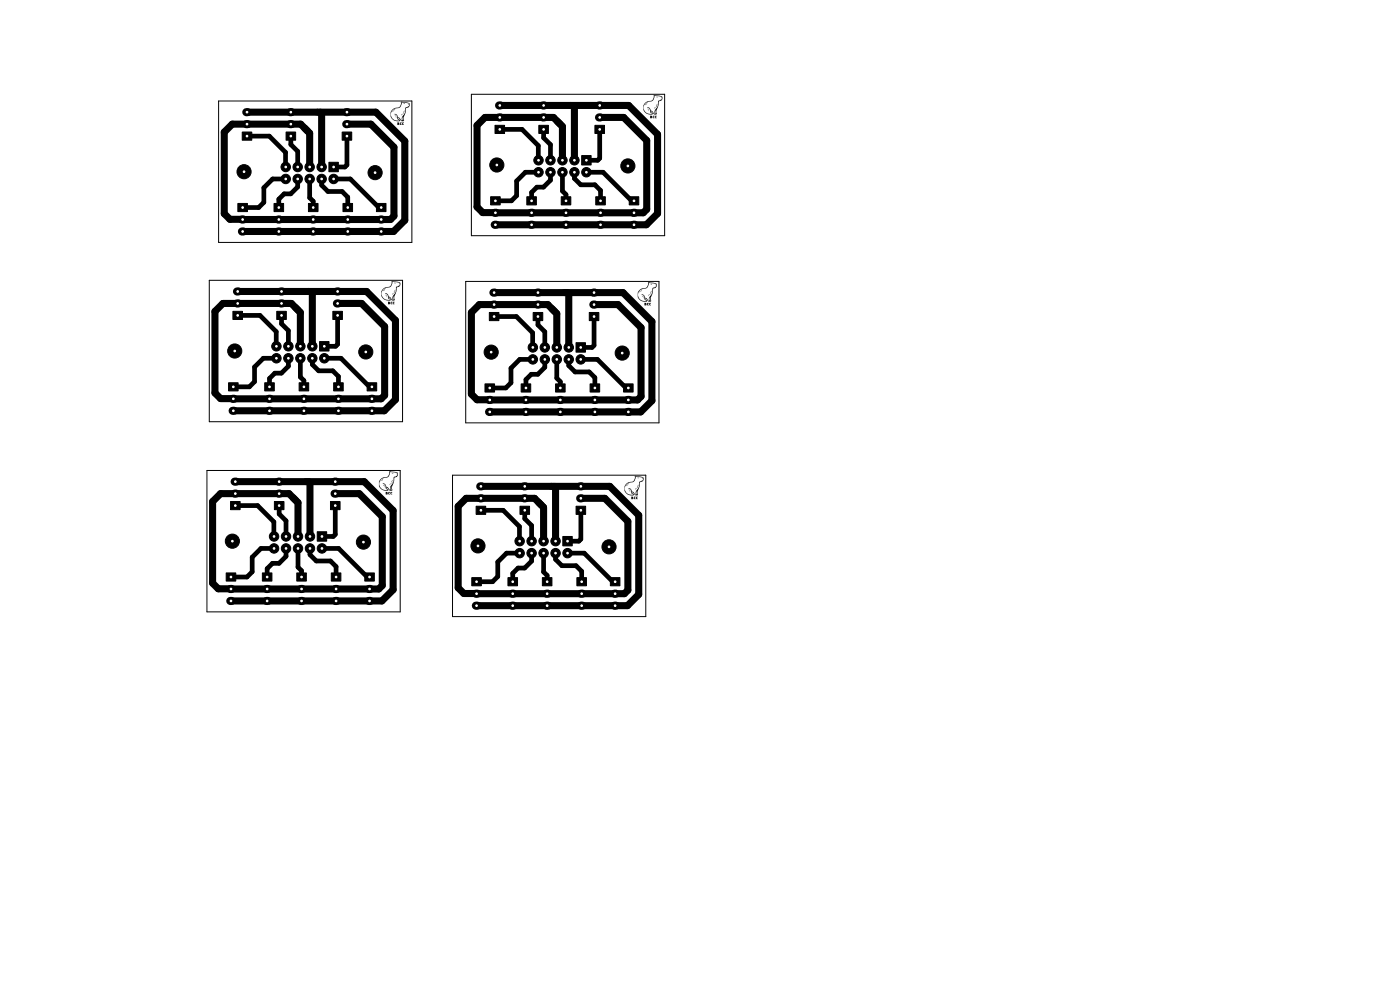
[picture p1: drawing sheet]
<svg xmlns="http://www.w3.org/2000/svg" width="297mm" height="210mm" viewBox="0 0 297 210" stroke-linecap="round" stroke-linejoin="round" font-family="sans-serif">
<g fill="#000">
<path d="M83.3 23.5h.1l-.2 .2zM83.5 23.5l.2-.1-.2 .2zM83.7 24.5l.2 .2zM83.6 23.3l.3-.1-.4 .2zM83.9 24.5l.2 .2zM84 24.8v.2zM84.3 26h.4v.5h-.4v-.1h.3h-.3v-.2l.2-.1-.2 .1zM84.9 26h.3l-.2 .1v.3h.2l-.1 .1a.28 .28 0 0 1-.3-.2 .28 .28 0 0 1 .1-.3zM83.2 23.3l.5-.3a1.28 1.28 0 0 0 1.3-.7l.1-.4a.28 .28 0 0 1 .1-.4 .28 .28 0 0 1 .4 .2h.2a.84 .84 0 0 1 1.1 .4v.4l-.4 .3a.38 .38 0 0 0-.4 .2 .38 .38 0 0 0 0 .4l-.1 .5a2.03 2.03 0 0 0-.3 1.8 .72 .72 0 0 1-1-.6h-.3l.3 .3a.19 .19 0 0 1 .2 .2 .19 .19 0 0 1-.3 .1h-.4a1.27 1.27 0 0 1-1.3-1.4 1.39 1.39 0 0 0 1.8 1.2 .64 .64 0 0 1-.5-.9l-.5-.4a.73 .73 0 0 1 .8 .7l.7 .7 .1-.4 .2 .4v-.8l-.2 .4a.72 .72 0 0 1 .4-.9l.2-.6 .1-.8 .5-.3a.37 .37 0 0 0 .3-.4 .37 .37 0 0 0-.5-.3l-1.1-.2a1.1 1.1 0 0 1-.9 1.3 1.45 1.45 0 0 0-1.4 1.3v-.5zM85.2 24.2l-.1 .3zM85.4 26h.3l-.2 .1v.3h.2l-.2 .1a.28 .28 0 0 1-.2-.2 .28 .28 0 0 1 .1-.3zM85.6 23.6l-.1 .3z"/>
<path d="M85.7 23.9l-.1 .2zM85.8 23.4l-.1 .4zM136.9 22.1l.1-.1-.1 .3zM137.2 22.1l.1-.1-.2 .2zM137.4 23.1l.2 .2zM137.2 21.8l.3-.1-.4 .3zM137.5 23l.2 .3zM137.6 23.3l.1 .3zM137.9 24.5l.4 .1v.5h-.4v-.2h.3h-.3v-.2h.3h-.3zM138.5 24.6h.3l-.2 .1v.3h.2l-.1 .1a.28 .28 0 0 1-.3-.2 .28 .28 0 0 1 .1-.3zM138.8 20.3l.1 .1zM136.8 21.8l.5-.3a1.28 1.28 0 0 0 1.3-.7l.1-.3a.28 .28 0 0 1 .2-.4 .28 .28 0 0 1 .3 .1l.2 .1a.84 .84 0 0 1 1.1 .4v.4l-.3 .3a.38 .38 0 0 0-.5 .2 .38 .38 0 0 0 0 .4v.5a2.03 2.03 0 0 0-.4 1.7 .72 .72 0 0 1-1-.5h-.3l.4 .2a.19 .19 0 0 1 .1 .3 .19 .19 0 0 1-.2 .1h-.5a1.27 1.27 0 0 1-1.3-1.4 1.39 1.39 0 0 0 1.8 1.2 .64 .64 0 0 1-.4-.9l-.6-.4a.73 .73 0 0 1 .8 .7l.7 .6 .2-.3 .2 .3-.1-.7-.1 .4a.72 .72 0 0 1 .3-.9l.3-.6v-.8l.5-.3a.37 .37 0 0 0 .3-.5 .37 .37 0 0 0-.5-.3l-1.1-.1a1.1 1.1 0 0 1-.8 1.2 1.45 1.45 0 0 0-1.5 1.4v-.5z"/>
<path d="M138.9 22.8l-.1 .3zM139 24.6h.3l-.2 .1v.3h.2l-.1 .1a.28 .28 0 0 1-.3-.2 .28 .28 0 0 1 .1-.3zM139.2 22.1v.4zM139.3 22.4l-.1 .3zM139.4 22v.4zM81.2 61.3l.5-.3a1.28 1.28 0 0 0 1.3-.7l.1-.2a.34 .34 0 0 1 0-.5 .34 .34 0 0 1 .5 .1h.2a.84 .84 0 0 1 1.1 .5v.3l-.3 .4a.39 .39 0 0 0-.5 .1 .39 .39 0 0 0 0 .5v.4a2.03 2.03 0 0 0-.4 1.8 .72 .72 0 0 1-1-.5l-.3-.1 .4 .3a.19 .19 0 0 1 .1 .2 .19 .19 0 0 1-.2 .2l-.5-.1a1.27 1.27 0 0 1-1.3-1.4 1.39 1.39 0 0 0 1.8 1.3v-.1a.64 .64 0 0 1-.4-.9l-.6-.4a.73 .73 0 0 1 .8 .7l.7 .7 .2-.4 .2 .4-.1-.8-.1 .4a.72 .72 0 0 1 .3-.9l.3-.5v-.9l.5-.3a.37 .37 0 0 0 .3-.4 .37 .37 0 0 0-.5-.3l-1.1-.2a1.1 1.1 0 0 1-.8 1.3 1.45 1.45 0 0 0-1.5 1.3v-.5zM135.6 61.5l.5-.3a1.28 1.28 0 0 0 1.3-.7l.1-.1a.34 .34 0 0 1 0-.5 .34 .34 0 0 1 .5 0l.2 .1a.84 .84 0 0 1 1.1 .4v.4l-.3 .3a.39 .39 0 0 0-.5 .2 .39 .39 0 0 0 0 .4v.5a2.03 2.03 0 0 0-.4 1.7 .72 .72 0 0 1-1-.5h-.3l.4 .2a.19 .19 0 0 1 .1 .3 .19 .19 0 0 1-.2 .1h-.5a1.27 1.27 0 0 1-1.3-1.4 1.39 1.39 0 0 0 1.8 1.2 .64 .64 0 0 1-.4-.9l-.6-.4a.73 .73 0 0 1 .8 .7l.7 .6 .2-.3 .2 .3-.1-.7-.1 .4a.72 .72 0 0 1 .3-.9l.3-.6v-.8l.5-.3a.37 .37 0 0 0 .3-.5 .37 .37 0 0 0-.5-.3l-1.1-.1a1.1 1.1 0 0 1-.8 1.2 1.45 1.45 0 0 0-1.5 1.4v-.5zM81.3 61.6l.1-.1-.1 .3zM81.6 61.5l.1-.1-.2 .3zM81.8 62.5l.2 .2zM81.6 61.3l.3-.1-.4 .2zM81.9 62.5l.2 .3z"/>
<path d="M82 62.8l.1 .2zM82.3 64h.4v.5h-.4v-.1h.3h-.3v-.2h.3h-.3zM82.9 64h.3l-.2 .2v.2h.2l-.1 .1a.28 .28 0 0 1-.3-.1 .28 .28 0 0 1 .1-.4zM83.3 62.3l-.1 .2zM83.4 64h.3l-.2 .2v.2h.2l-.1 .1a.28 .28 0 0 1-.3-.1 .28 .28 0 0 1 .1-.4zM83.6 61.6v.4zM83.7 61.9l-.1 .3zM83.8 61.4v.4zM135.7 61.8l.1-.1-.1 .3zM136 61.8l.1-.1-.2 .2zM136.2 62.8l.2 .2zM136 61.5l.3-.1-.4 .3z"/>
<path d="M136.3 62.7l.2 .3zM136.4 63l.1 .3zM136.7 64.2l.4 .1v.5h-.4v-.2h.3h-.3v-.2h.3h-.3zM137.3 64.3h.3l-.2 .1v.3h.2l-.1 .1a.28 .28 0 0 1-.3-.2 .28 .28 0 0 1 .1-.3zM137.7 62.5l-.1 .3zM137.8 64.3h.3l-.2 .1v.3h.2l-.1 .1a.28 .28 0 0 1-.3-.2 .28 .28 0 0 1 .1-.3zM138 61.8v.4zM138.1 62.1l-.1 .3zM138.2 61.7v.4zM80.7 101.6l.5-.3a1.28 1.28 0 0 0 1.3-.7l.1-.3a.28 .28 0 0 1 .2-.4 .28 .28 0 0 1 .3 .1l.2 .1a.84 .84 0 0 1 1.1 .4v.4l-.3 .3a.38 .38 0 0 0-.5 .2 .38 .38 0 0 0 0 .4v.5a2.03 2.03 0 0 0-.4 1.7 .72 .72 0 0 1-1-.5h-.3l.4 .2a.19 .19 0 0 1 .1 .3 .19 .19 0 0 1-.2 .1h-.5a1.27 1.27 0 0 1-1.3-1.4 1.39 1.39 0 0 0 1.8 1.2 .64 .64 0 0 1-.4-.9l-.6-.4a.73 .73 0 0 1 .8 .7l.7 .6 .2-.3 .2 .3-.1-.7-.1 .4a.72 .72 0 0 1 .3-.9l.3-.6v-.8l.5-.3a.37 .37 0 0 0 .3-.5 .37 .37 0 0 0-.5-.3l-1.1-.1a1.1 1.1 0 0 1-.8 1.2 1.45 1.45 0 0 0-1.5 1.4v-.5zM80.8 101.9l.1-.1-.1 .3zM81.1 101.9l.1-.1-.2 .2z"/>
<path d="M81.3 102.9l.2 .2zM81.1 101.6l.3-.1-.4 .3zM81.4 102.8l.2 .3zM81.5 103.1l.1 .3zM81.8 104.3l.4 .1v.5h-.4v-.2h.3h-.3v-.2h.3h-.3zM82.4 104.4h.3l-.2 .1v.3h.2l-.1 .1a.28 .28 0 0 1-.3-.2 .28 .28 0 0 1 .1-.3zM82.8 102.6l-.1 .3zM82.9 104.4h.3l-.2 .1v.3h.2l-.1 .1a.28 .28 0 0 1-.3-.2 .28 .28 0 0 1 .1-.3zM83.1 101.9v.4zM83.2 102.2l-.1 .3zM83.3 101.8v.4zM132.9 102.9l.1-.1-.1 .3z"/>
<path d="M133.2 102.9l.1-.1-.2 .2zM133.4 103.9l.2 .2zM133.2 102.6l.3-.1-.4 .3zM133.5 103.8l.2 .3zM133.6 104.1l.1 .3zM133.9 105.3l.4 .1v.5h-.4v-.2h.3h-.3v-.2h.3h-.3zM134.5 105.4h.3l-.2 .1v.3h.2l-.1 .1a.28 .28 0 0 1-.3-.2 .28 .28 0 0 1 .1-.3zM132.8 102.6l.5-.3a1.28 1.28 0 0 0 1.3-.7l.1-.3a.28 .28 0 0 1 .2-.4 .28 .28 0 0 1 .3 .1l.2 .1a.84 .84 0 0 1 1.1 .4v.4l-.3 .3a.38 .38 0 0 0-.5 .2 .38 .38 0 0 0 0 .4v.5a2.03 2.03 0 0 0-.4 1.7 .72 .72 0 0 1-1-.5h-.3l.4 .2a.19 .19 0 0 1 .1 .3 .19 .19 0 0 1-.2 .1h-.5a1.27 1.27 0 0 1-1.3-1.4 1.39 1.39 0 0 0 1.8 1.2 .64 .64 0 0 1-.4-.9l-.6-.4a.73 .73 0 0 1 .8 .7l.7 .6 .2-.3 .2 .3-.1-.7-.1 .4a.72 .72 0 0 1 .3-.9l.3-.6v-.8l.5-.3a.37 .37 0 0 0 .3-.5 .37 .37 0 0 0-.5-.3l-1.1-.1a1.1 1.1 0 0 1-.8 1.2 1.45 1.45 0 0 0-1.5 1.4v-.5zM134.9 103.6l-.1 .3zM135 105.4h.3l-.2 .1v.3h.2l-.1 .1a.28 .28 0 0 1-.3-.2 .28 .28 0 0 1 .1-.3zM135.2 102.9v.4zM135.3 103.2l-.1 .3z"/>
<path d="M135.4 102.8v.4z"/>
<circle cx="85.4" cy="24.2" r=".1"/>
<circle cx="85.7" cy="22" r=".11"/>
<circle cx="86.7" cy="22.2" r=".08"/>
<circle cx="139.1" cy="22.8" r=".1"/>
<circle cx="139.4" cy="20.6" r=".11"/>
<circle cx="140.3" cy="20.7" r=".08"/>
<circle cx="83.5" cy="62.2" r=".1"/>
<circle cx="83.8" cy="60" r=".11"/>
<circle cx="84.7" cy="60.2" r=".08"/>
<circle cx="137.9" cy="62.5" r=".1"/>
<circle cx="138.2" cy="60.3" r=".11"/>
<circle cx="139.1" cy="60.4" r=".08"/>
<circle cx="83" cy="102.6" r=".1"/>
<circle cx="83.3" cy="100.4" r=".11"/>
<circle cx="84.2" cy="100.5" r=".08"/>
<circle cx="135.1" cy="103.6" r=".1"/>
<circle cx="135.4" cy="101.4" r=".11"/>
<circle cx="136.3" cy="101.5" r=".08"/>
</g>
<g fill="#000" stroke="#000" stroke-width=".21">
<path d="M51.4 28h2v1.7h-2zM60.7 28h2v1.7h-2zM69.8 34.4h2v2h-2zM72.6 28h2v1.7h-2zM105 26.6h2v1.7h-2zM114.3 26.6h2v1.7h-2zM123.4 33h2v2h-2zM126.2 26.6h2v1.7h-2zM50.5 43.2h2v1.7h-2zM58.1 43.2h2.1v1.7h-2.1zM65.4 43.2h2.1v1.7h-2.1zM72.8 43.2h2v1.7h-2z"/>
<path d="M79.9 43.2h2v1.7h-2zM104.1 41.7h2v1.8h-2zM111.8 41.7h2v1.8h-2zM119.1 41.7h2v1.8h-2zM126.4 41.7h2v1.8h-2zM133.5 41.7h2v1.8h-2zM49.4 66h2v1.8h-2zM58.7 66h2v1.8h-2zM67.8 72.5h2v2h-2zM70.6 66h2v1.8h-2zM103.8 66.3h2v1.7h-2zM113.1 66.3h2v1.7h-2z"/>
<path d="M122.2 72.7h2v2h-2zM125 66.3h2v1.7h-2zM48.5 81.2h2v1.7h-2zM56.2 81.2h2v1.7h-2zM63.5 81.2h2v1.7h-2zM70.8 81.2h2v1.7h-2zM77.9 81.2h2v1.7h-2zM102.9 81.4h2v1.8h-2zM110.6 81.4h2v1.8h-2zM117.9 81.4h2v1.8h-2zM125.2 81.4h2v1.8h-2zM132.3 81.4h2v1.8h-2z"/>
<path d="M48.9 106.4h2v1.7h-2zM58.2 106.4h2v1.7h-2zM67.3 112.8h2v2h-2zM70.1 106.4h2v1.7h-2zM101 107.4h2v1.7h-2zM110.3 107.4h2v1.7h-2zM119.4 113.8h2v2h-2zM122.2 107.4h2v1.7h-2zM48 121.5h2v1.8h-2zM55.7 121.5h2v1.8h-2zM63 121.5h2v1.8h-2zM70.3 121.5h2v1.8h-2z"/>
<path d="M77.4 121.5h2v1.8h-2zM100.1 122.5h2v1.8h-2zM107.8 122.5h2v1.8h-2zM115.1 122.5h2v1.8h-2zM122.4 122.5h2v1.8h-2zM129.5 122.5h2v1.8h-2z"/>
<circle cx="51.8" cy="36.4" r="1.5"/>
<circle cx="60.6" cy="38" r="1"/>
<circle cx="60.6" cy="35.4" r="1"/>
<circle cx="63.2" cy="35.4" r="1"/>
<circle cx="63.2" cy="38" r="1"/>
<circle cx="65.7" cy="38" r="1"/>
<circle cx="65.7" cy="35.4" r="1"/>
<circle cx="68.2" cy="38" r="1"/>
<circle cx="68.2" cy="35.4" r="1"/>
<circle cx="70.8" cy="38" r="1"/>
<circle cx="79.6" cy="36.6" r="1.5"/>
<circle cx="105.4" cy="35" r="1.5"/>
<circle cx="114.2" cy="36.5" r="1"/>
<circle cx="114.2" cy="34" r="1"/>
<circle cx="116.8" cy="34" r="1"/>
<circle cx="116.8" cy="36.5" r="1"/>
<circle cx="119.3" cy="34" r="1"/>
<circle cx="119.3" cy="36.5" r="1"/>
<circle cx="121.9" cy="34" r="1"/>
<circle cx="121.9" cy="36.5" r="1"/>
<circle cx="124.4" cy="36.5" r="1"/>
<circle cx="133.2" cy="35.2" r="1.5"/>
<circle cx="49.8" cy="74.5" r="1.5"/>
<circle cx="58.6" cy="76" r="1"/>
<circle cx="58.6" cy="73.5" r="1"/>
<circle cx="61.2" cy="76" r="1"/>
<circle cx="61.2" cy="73.5" r="1"/>
<circle cx="63.7" cy="73.5" r="1"/>
<circle cx="63.7" cy="76" r="1"/>
<circle cx="66.3" cy="76" r="1"/>
<circle cx="66.3" cy="73.5" r="1"/>
<circle cx="68.8" cy="76" r="1"/>
<circle cx="77.6" cy="74.7" r="1.5"/>
<circle cx="104.2" cy="74.7" r="1.5"/>
<circle cx="113" cy="73.7" r="1"/>
<circle cx="113" cy="76.2" r="1"/>
<circle cx="115.6" cy="73.7" r="1"/>
<circle cx="115.6" cy="76.2" r="1"/>
<circle cx="118.1" cy="73.7" r="1"/>
<circle cx="118.1" cy="76.2" r="1"/>
<circle cx="120.7" cy="76.2" r="1"/>
<circle cx="120.7" cy="73.7" r="1"/>
<circle cx="123.2" cy="76.2" r="1"/>
<circle cx="132" cy="74.9" r="1.5"/>
<circle cx="49.3" cy="114.8" r="1.5"/>
<circle cx="58.1" cy="116.3" r="1"/>
<circle cx="58.1" cy="113.8" r="1"/>
<circle cx="60.7" cy="113.8" r="1"/>
<circle cx="60.7" cy="116.3" r="1"/>
<circle cx="63.2" cy="113.8" r="1"/>
<circle cx="63.2" cy="116.3" r="1"/>
<circle cx="65.8" cy="113.8" r="1"/>
<circle cx="65.8" cy="116.3" r="1"/>
<circle cx="68.3" cy="116.3" r="1"/>
<circle cx="77.1" cy="115" r="1.5"/>
<circle cx="101.4" cy="115.8" r="1.5"/>
<circle cx="110.2" cy="114.8" r="1"/>
<circle cx="110.2" cy="117.3" r="1"/>
<circle cx="112.8" cy="114.8" r="1"/>
<circle cx="112.8" cy="117.3" r="1"/>
<circle cx="115.3" cy="114.8" r="1"/>
<circle cx="115.3" cy="117.3" r="1"/>
<circle cx="117.9" cy="114.8" r="1"/>
<circle cx="117.9" cy="117.3" r="1"/>
<circle cx="120.4" cy="117.3" r="1"/>
<circle cx="129.2" cy="116" r="1.5"/>
</g>
<g fill="none" stroke="#000" stroke-width="1.7">
<path d="M52.3 26.3h.3M52.3 23.8h.3M61.6 26.3h.3M61.6 23.8h.3M73.4 26.3h.3M73.4 23.8h.3M105.9 24.9h.3M105.9 22.4h.3M115.2 24.9h.3M115.2 22.4h.3M127.1 24.9h.3M127.1 22.4h.3"/>
<path d="M51.3 46.6h.3M51.3 49.1h.3M59 46.6h.3M59 49.1h.3M66.3 46.6h.3M66.3 49.1h.3M73.6 46.6h.3M73.6 49.1h.3M80.7 46.6h.3M80.7 49.1h.3M105 45.1h.2M105 47.7h.2"/>
<path d="M112.6 45.1h.3M112.6 47.7h.3M119.9 45.1h.3M119.9 47.7h.3M127.2 45.1h.3M127.2 47.7h.3M134.3 45.1h.3M134.3 47.7h.3M50.3 64.4h.3M50.3 61.8h.3M59.6 64.4h.3M59.6 61.8h.3"/>
<path d="M71.5 64.4h.3M71.5 61.8h.3M104.7 64.6h.3M104.7 62.1h.3M114 64.6h.3M114 62.1h.3M125.9 64.6h.3M125.9 62.1h.3M49.3 84.6h.3M49.3 87.1h.3M57 84.6h.3M57 87.1h.3"/>
<path d="M64.3 84.6h.3M64.3 87.1h.3M71.7 84.6h.3M71.7 87.1h.3M78.7 84.6h.3M78.7 87.1h.3M103.8 84.8h.3M103.8 87.4h.3M111.4 84.8h.3M111.4 87.4h.3M118.7 84.8h.3M118.7 87.4h.3"/>
<path d="M126.1 84.8h.3M126.1 87.4h.3M133.2 84.8h.3M133.2 87.4h.3M49.8 104.7h.3M49.8 102.2h.3M59.1 104.7h.3M59.1 102.2h.3M71 104.7h.3M71 102.2h.3M101.9 105.7h.3M101.9 103.2h.3"/>
<path d="M111.2 105.7h.3M111.2 103.2h.3M123.1 105.7h.3M123.1 103.2h.3M48.9 124.9h.3M48.9 127.5h.3M56.5 124.9h.3M56.5 127.5h.3M63.8 124.9h.3M63.8 127.5h.3M71.1 124.9h.3M71.1 127.5h.3"/>
<path d="M78.3 124.9h.3M78.3 127.5h.3M101 125.9h.2M101 128.5h.2M108.6 125.9h.3M108.6 128.5h.3M115.9 125.9h.3M115.9 128.5h.3M123.2 125.9h.3M123.2 128.5h.3M130.3 125.9h.3M130.3 128.5h.3"/>
</g>
<g fill="none" stroke="#000" stroke-width="1">
<path d="M52.4 28.9h4.7l3.5 3.4v3.1M60.6 38h-2.8l-1.8 1.8v3.1l-1.1 1.1h-3.4M61.7 28.9v1.7l1.5 1.5v3.3M63.2 38v1.6l-1.5 1.5h-1.4l-1.2 1.2v1.7M65.3 38h.4v3.9l.7 .8v1.3M68 23.8l-.2 .1M68.2 38v1.3l1.4 1.3h3l1.2 1.2v2.2M70.8 38h3.5l6.1 6h.5M73.6 28.9v6.1l-.4 .4h-2.8M106 27.5h4.8l3.4 3.4v3.1M114.2 36.5h-2.7l-1.9 1.9v3.1l-1.1 1.1h-3.4M115.3 27.5v1.7l1.5 1.5v3.3"/>
<path d="M116.8 36.5v1.7l-1.5 1.5h-1.4l-1.1 1.1v1.8M118.9 36.5h.4v4l.8 .8v1.3M121.6 22.4l-.1 .1M121.9 36.5v1.4l1.3 1.3h3l1.2 1.2v2.2M124.4 36.5h3.5l6.1 6.1h.5M127.2 27.5v6.1l-.4 .4h-2.8M50.4 66.9h4.8l3.4 3.5v3.1M58.6 76h-2.7l-1.9 1.9v3.1l-1.1 1.1h-3.4M59.7 66.9v1.8l1.5 1.4v3.4M61.2 76v1.7l-1.5 1.5h-1.4l-1.1 1.1v1.8M63.3 76h.4v4l.8 .7v1.4M66 61.8l-.1 .2"/>
<path d="M66.3 76v1.3l1.3 1.4h3l1.2 1.2v2.2M68.8 76h3.5l6.1 6.1h.5M71.6 66.9v6.1l-.4 .5h-2.8M104.8 67.1h4.7l3.5 3.5v3.1M113 76.2h-2.7l-1.9 1.9v3.1l-1.1 1.1h-3.4M114.1 67.1v1.8l1.5 1.5v3.3M115.6 76.2v1.7l-1.5 1.5h-1.4l-1.1 1.1v1.8M117.7 76.2h.4v4l.8 .8v1.3M120.4 62.1l-.1 .1M120.7 76.2v1.4l1.3 1.3h3l1.2 1.2v2.2M123.2 76.2h3.5l6.1 6.1h.5M126 67.1v6.2l-.4 .4h-2.8"/>
<path d="M49.9 107.2h4.7l3.5 3.5v3.1M58.1 116.3h-2.7l-1.9 1.9v3.1l-1.1 1.1h-3.4M59.2 107.2v1.8l1.5 1.5v3.3M60.7 116.3v1.7l-1.5 1.5h-1.4l-1.1 1.1v1.8M62.8 116.3h.4v4l.8 .8v1.3M65.5 102.2l-.1 .1M65.8 116.3v1.4l1.3 1.3h3l1.2 1.2v2.2M68.3 116.3h3.5l6.1 6.1h.5M71.1 107.2v6.2l-.4 .4h-2.8M102 108.2h4.8l3.4 3.5v3.1M110.2 117.3h-2.7l-1.9 1.9v3.1l-1.1 1.1h-3.4M111.3 108.2v1.8l1.5 1.5v3.3"/>
<path d="M112.8 117.3v1.7l-1.5 1.5h-1.4l-1.1 1.1v1.8M114.9 117.3h.4v4l.8 .8v1.3M117.6 103.2l-.1 .1M117.9 117.3v1.4l1.3 1.3h3l1.2 1.2v2.2M120.4 117.3h3.5l6.1 6.1h.5M123.2 108.2v6.2l-.4 .4h-2.8"/>
</g>
<g fill="none" stroke="#000" stroke-width="1.5">
<path d="M52.4 23.8h27.3l6.2 6.1v16.8l-2.4 2.4h-32M68 23.8l.2 .3v11.3M73.6 26.3h5.1l4.9 4.9v14.6l-.8 .8-34-.1-1.2-1.2v-17.3l1.7-1.7h14.5l1.9 1.9v7.1M106 22.4h27.4l6.1 6.1v16.8l-2.4 2.4h-32M121.6 22.4l.3 .2v11.4M127.2 24.9h5.1l4.9 4.9v14.6l-.7 .7h-34.1l-1.2-1.2v-17.3l1.7-1.7h14.5l1.9 1.9v7.1M50.4 61.8h27.4l6.1 6.2v16.8l-2.4 2.3h-32M66 61.8l.3 .3v11.4M71.6 64.4h5.1l4.9 4.9v14.6l-.7 .7h-34.1l-1.2-1.2v-17.3l1.7-1.7h14.5l1.9 1.9v7M104.8 62.1h27.4l6.1 6.1v16.8l-2.4 2.4h-32M120.4 62.1l.3 .2v11.4M126 64.6h5.1l4.9 4.9v14.6l-.7 .7h-34.1l-1.2-1.2v-17.3l1.7-1.7h14.5l1.9 1.9v7.1"/>
<path d="M49.9 102.2h27.4l6.1 6.1v16.8l-2.4 2.4h-32M65.5 102.2l.3 .2v11.4M71.1 104.7h5.1l4.9 4.9v14.6l-.7 .7h-34.1l-1.2-1.2v-17.3l1.7-1.7h14.5l1.9 1.9v7.1M102 103.2h27.4l6.1 6.1v16.8l-2.4 2.4h-32M117.6 103.2l.3 .2v11.4M123.2 105.7h5.1l4.9 4.9v14.6l-.7 .7h-34.1l-1.2-1.2v-17.3l1.7-1.7h14.5l1.9 1.9v7.1"/>
</g>
<g fill="#fff" stroke="#fff" stroke-width=".21">
<circle cx="123.2" cy="108.2" r=".17"/>
<circle cx="123.2" cy="105.7" r=".17"/>
<circle cx="123.2" cy="103.2" r=".17"/>
<circle cx="123.4" cy="123.4" r=".17"/>
<circle cx="123.4" cy="125.9" r=".17"/>
<circle cx="123.4" cy="128.5" r=".17"/>
<circle cx="101.4" cy="115.8" r=".17"/>
<circle cx="130.5" cy="123.4" r=".17"/>
<circle cx="130.5" cy="125.9" r=".17"/>
<circle cx="130.5" cy="128.5" r=".17"/>
<circle cx="116.1" cy="123.4" r=".17"/>
<circle cx="116.1" cy="125.9" r=".17"/>
<circle cx="116.1" cy="128.5" r=".17"/>
<circle cx="111.3" cy="108.2" r=".18"/>
<circle cx="111.3" cy="105.7" r=".18"/>
<circle cx="111.3" cy="103.2" r=".18"/>
<circle cx="102" cy="108.2" r=".17"/>
<circle cx="102" cy="105.7" r=".17"/>
<circle cx="102" cy="103.2" r=".17"/>
<circle cx="108.8" cy="123.4" r=".17"/>
<circle cx="108.8" cy="125.9" r=".17"/>
<circle cx="108.8" cy="128.5" r=".17"/>
<circle cx="101.1" cy="123.4" r=".17"/>
<circle cx="101.1" cy="125.9" r=".17"/>
<circle cx="101.1" cy="128.5" r=".17"/>
<circle cx="120.4" cy="114.8" r=".17"/>
<circle cx="120.4" cy="117.3" r=".17"/>
<circle cx="117.9" cy="114.8" r=".17"/>
<circle cx="117.9" cy="117.3" r=".17"/>
<circle cx="115.3" cy="114.8" r=".17"/>
<circle cx="115.3" cy="117.3" r=".17"/>
<circle cx="112.8" cy="114.8" r=".17"/>
<circle cx="112.8" cy="117.3" r=".17"/>
<circle cx="110.2" cy="114.8" r=".17"/>
<circle cx="110.2" cy="117.3" r=".17"/>
<circle cx="129.2" cy="116" r=".18"/>
<circle cx="71.1" cy="107.2" r=".17"/>
<circle cx="71.1" cy="104.7" r=".17"/>
<circle cx="71.1" cy="102.2" r=".17"/>
<circle cx="71.3" cy="122.4" r=".17"/>
<circle cx="71.3" cy="124.9" r=".17"/>
<circle cx="71.3" cy="127.5" r=".17"/>
<circle cx="49.3" cy="114.8" r=".17"/>
<circle cx="78.4" cy="122.4" r=".18"/>
<circle cx="78.4" cy="124.9" r=".18"/>
<circle cx="78.4" cy="127.5" r=".18"/>
<circle cx="64" cy="122.4" r=".17"/>
<circle cx="64" cy="124.9" r=".17"/>
<circle cx="64" cy="127.5" r=".17"/>
<circle cx="59.2" cy="107.2" r=".17"/>
<circle cx="59.2" cy="104.7" r=".17"/>
<circle cx="59.2" cy="102.2" r=".17"/>
<circle cx="49.9" cy="107.2" r=".17"/>
<circle cx="49.9" cy="104.7" r=".17"/>
<circle cx="49.9" cy="102.2" r=".17"/>
<circle cx="56.7" cy="122.4" r=".17"/>
<circle cx="56.7" cy="124.9" r=".17"/>
<circle cx="56.7" cy="127.5" r=".17"/>
<circle cx="49" cy="122.4" r=".18"/>
<circle cx="49" cy="124.9" r=".18"/>
<circle cx="49" cy="127.5" r=".18"/>
<circle cx="68.3" cy="113.8" r=".17"/>
<circle cx="68.3" cy="116.3" r=".17"/>
<circle cx="65.8" cy="113.8" r=".17"/>
<circle cx="65.8" cy="116.3" r=".17"/>
<circle cx="63.2" cy="113.8" r=".17"/>
<circle cx="63.2" cy="116.3" r=".17"/>
<circle cx="60.7" cy="113.8" r=".17"/>
<circle cx="60.7" cy="116.3" r=".17"/>
<circle cx="58.1" cy="113.8" r=".17"/>
<circle cx="58.1" cy="116.3" r=".17"/>
<circle cx="77.1" cy="115" r=".17"/>
<circle cx="126" cy="67.1" r=".18"/>
<circle cx="126" cy="64.6" r=".18"/>
<circle cx="126" cy="62.1" r=".18"/>
<circle cx="126.2" cy="82.3" r=".18"/>
<circle cx="126.2" cy="84.8" r=".18"/>
<circle cx="126.2" cy="87.4" r=".18"/>
<circle cx="104.2" cy="74.7" r=".17"/>
<circle cx="133.3" cy="82.3" r=".17"/>
<circle cx="133.3" cy="84.8" r=".17"/>
<circle cx="133.3" cy="87.4" r=".17"/>
<circle cx="118.9" cy="82.3" r=".17"/>
<circle cx="118.9" cy="84.8" r=".17"/>
<circle cx="118.9" cy="87.4" r=".17"/>
<circle cx="114.1" cy="67.1" r=".17"/>
<circle cx="114.1" cy="64.6" r=".17"/>
<circle cx="114.1" cy="62.1" r=".17"/>
<circle cx="104.8" cy="67.1" r=".17"/>
<circle cx="104.8" cy="64.6" r=".17"/>
<circle cx="104.8" cy="62.1" r=".17"/>
<circle cx="111.6" cy="82.3" r=".17"/>
<circle cx="111.6" cy="84.8" r=".17"/>
<circle cx="111.6" cy="87.4" r=".17"/>
<circle cx="103.9" cy="82.3" r=".17"/>
<circle cx="103.9" cy="84.8" r=".17"/>
<circle cx="103.9" cy="87.4" r=".17"/>
<circle cx="123.2" cy="73.7" r=".17"/>
<circle cx="123.2" cy="76.2" r=".17"/>
<circle cx="120.7" cy="73.7" r=".17"/>
<circle cx="120.7" cy="76.2" r=".17"/>
<circle cx="118.1" cy="73.7" r=".17"/>
<circle cx="118.1" cy="76.2" r=".17"/>
<circle cx="115.6" cy="73.7" r=".17"/>
<circle cx="115.6" cy="76.2" r=".17"/>
<circle cx="113" cy="73.7" r=".17"/>
<circle cx="113" cy="76.2" r=".17"/>
<circle cx="132" cy="74.9" r=".17"/>
<circle cx="71.6" cy="66.9" r=".17"/>
<circle cx="71.6" cy="64.4" r=".17"/>
<circle cx="71.6" cy="61.8" r=".17"/>
<circle cx="71.8" cy="82.1" r=".17"/>
<circle cx="71.8" cy="84.6" r=".17"/>
<circle cx="71.8" cy="87.1" r=".17"/>
<circle cx="49.8" cy="74.5" r=".17"/>
<circle cx="78.9" cy="82.1" r=".17"/>
<circle cx="78.9" cy="84.6" r=".17"/>
<circle cx="78.9" cy="87.1" r=".17"/>
<circle cx="64.5" cy="82.1" r=".17"/>
<circle cx="64.5" cy="84.6" r=".17"/>
<circle cx="64.5" cy="87.1" r=".17"/>
<circle cx="59.7" cy="66.9" r=".17"/>
<circle cx="59.7" cy="64.4" r=".17"/>
<circle cx="59.7" cy="61.8" r=".17"/>
<circle cx="50.4" cy="66.9" r=".17"/>
<circle cx="50.4" cy="64.4" r=".17"/>
<circle cx="50.4" cy="61.8" r=".17"/>
<circle cx="57.2" cy="82.1" r=".18"/>
<circle cx="57.2" cy="84.6" r=".18"/>
<circle cx="57.2" cy="87.1" r=".18"/>
<circle cx="49.5" cy="82.1" r=".17"/>
<circle cx="49.5" cy="84.6" r=".17"/>
<circle cx="49.5" cy="87.1" r=".17"/>
<circle cx="68.8" cy="73.5" r=".17"/>
<circle cx="68.8" cy="76" r=".17"/>
<circle cx="66.3" cy="73.5" r=".17"/>
<circle cx="66.3" cy="76" r=".17"/>
<circle cx="63.7" cy="73.5" r=".17"/>
<circle cx="63.7" cy="76" r=".17"/>
<circle cx="61.2" cy="73.5" r=".17"/>
<circle cx="61.2" cy="76" r=".17"/>
<circle cx="58.6" cy="73.5" r=".17"/>
<circle cx="58.6" cy="76" r=".17"/>
<circle cx="77.6" cy="74.7" r=".17"/>
<circle cx="52.4" cy="28.9" r=".17"/>
<circle cx="52.4" cy="26.3" r=".17"/>
<circle cx="52.4" cy="23.8" r=".17"/>
<circle cx="79.6" cy="36.6" r=".18"/>
<circle cx="73.6" cy="28.9" r=".17"/>
<circle cx="73.6" cy="26.3" r=".17"/>
<circle cx="73.6" cy="23.8" r=".17"/>
<circle cx="66.4" cy="44" r=".17"/>
<circle cx="66.4" cy="46.6" r=".17"/>
<circle cx="66.4" cy="49.1" r=".17"/>
<circle cx="51.8" cy="36.4" r=".17"/>
<circle cx="73.8" cy="44" r=".17"/>
<circle cx="73.8" cy="46.6" r=".17"/>
<circle cx="73.8" cy="49.1" r=".17"/>
<circle cx="80.9" cy="44" r=".17"/>
<circle cx="80.9" cy="46.6" r=".17"/>
<circle cx="80.9" cy="49.1" r=".17"/>
<circle cx="61.7" cy="28.9" r=".18"/>
<circle cx="61.7" cy="26.3" r=".18"/>
<circle cx="61.7" cy="23.8" r=".18"/>
<circle cx="59.1" cy="44" r=".17"/>
<circle cx="59.1" cy="46.6" r=".17"/>
<circle cx="59.1" cy="49.1" r=".17"/>
<circle cx="70.8" cy="35.4" r=".17"/>
<circle cx="70.8" cy="38" r=".17"/>
<circle cx="68.2" cy="35.4" r=".17"/>
<circle cx="68.2" cy="38" r=".17"/>
<circle cx="65.7" cy="35.4" r=".17"/>
<circle cx="65.7" cy="38" r=".17"/>
<circle cx="63.2" cy="35.4" r=".17"/>
<circle cx="63.2" cy="38" r=".17"/>
<circle cx="60.6" cy="35.4" r=".17"/>
<circle cx="60.6" cy="38" r=".17"/>
<circle cx="51.5" cy="44" r=".17"/>
<circle cx="51.5" cy="46.6" r=".17"/>
<circle cx="51.5" cy="49.1" r=".17"/>
<circle cx="127.2" cy="27.5" r=".17"/>
<circle cx="127.2" cy="24.9" r=".17"/>
<circle cx="127.2" cy="22.4" r=".17"/>
<circle cx="133.2" cy="35.2" r=".18"/>
<circle cx="106" cy="27.5" r=".17"/>
<circle cx="106" cy="24.9" r=".17"/>
<circle cx="106" cy="22.4" r=".17"/>
<circle cx="105.4" cy="35" r=".17"/>
<circle cx="120.1" cy="42.6" r=".17"/>
<circle cx="120.1" cy="45.1" r=".17"/>
<circle cx="120.1" cy="47.7" r=".17"/>
<circle cx="115.3" cy="27.5" r=".18"/>
<circle cx="115.3" cy="24.9" r=".18"/>
<circle cx="115.3" cy="22.4" r=".18"/>
<circle cx="134.5" cy="42.6" r=".17"/>
<circle cx="134.5" cy="45.1" r=".17"/>
<circle cx="134.5" cy="47.7" r=".17"/>
<circle cx="105.1" cy="42.6" r=".17"/>
<circle cx="105.1" cy="45.1" r=".17"/>
<circle cx="105.1" cy="47.7" r=".17"/>
<circle cx="124.4" cy="34" r=".17"/>
<circle cx="124.4" cy="36.5" r=".17"/>
<circle cx="121.9" cy="34" r=".17"/>
<circle cx="121.9" cy="36.5" r=".17"/>
<circle cx="119.3" cy="34" r=".17"/>
<circle cx="119.3" cy="36.5" r=".17"/>
<circle cx="116.8" cy="34" r=".17"/>
<circle cx="116.8" cy="36.5" r=".17"/>
<circle cx="114.2" cy="34" r=".17"/>
<circle cx="114.2" cy="36.5" r=".17"/>
<circle cx="112.8" cy="42.6" r=".17"/>
<circle cx="112.8" cy="45.1" r=".17"/>
<circle cx="112.8" cy="47.7" r=".17"/>
<circle cx="127.4" cy="42.6" r=".17"/>
<circle cx="127.4" cy="45.1" r=".17"/>
<circle cx="127.4" cy="47.7" r=".17"/>
</g>
<path d="M100 20h41v30h-41zM46.4 21.4h41v30h-41zM44.4 59.5h41v30h-41zM98.8 59.7h41v30h-41zM43.9 99.8h41v30h-41zM96 100.8h41v30h-41z" fill="none" stroke="#000" stroke-width=".21"/>
</svg>
